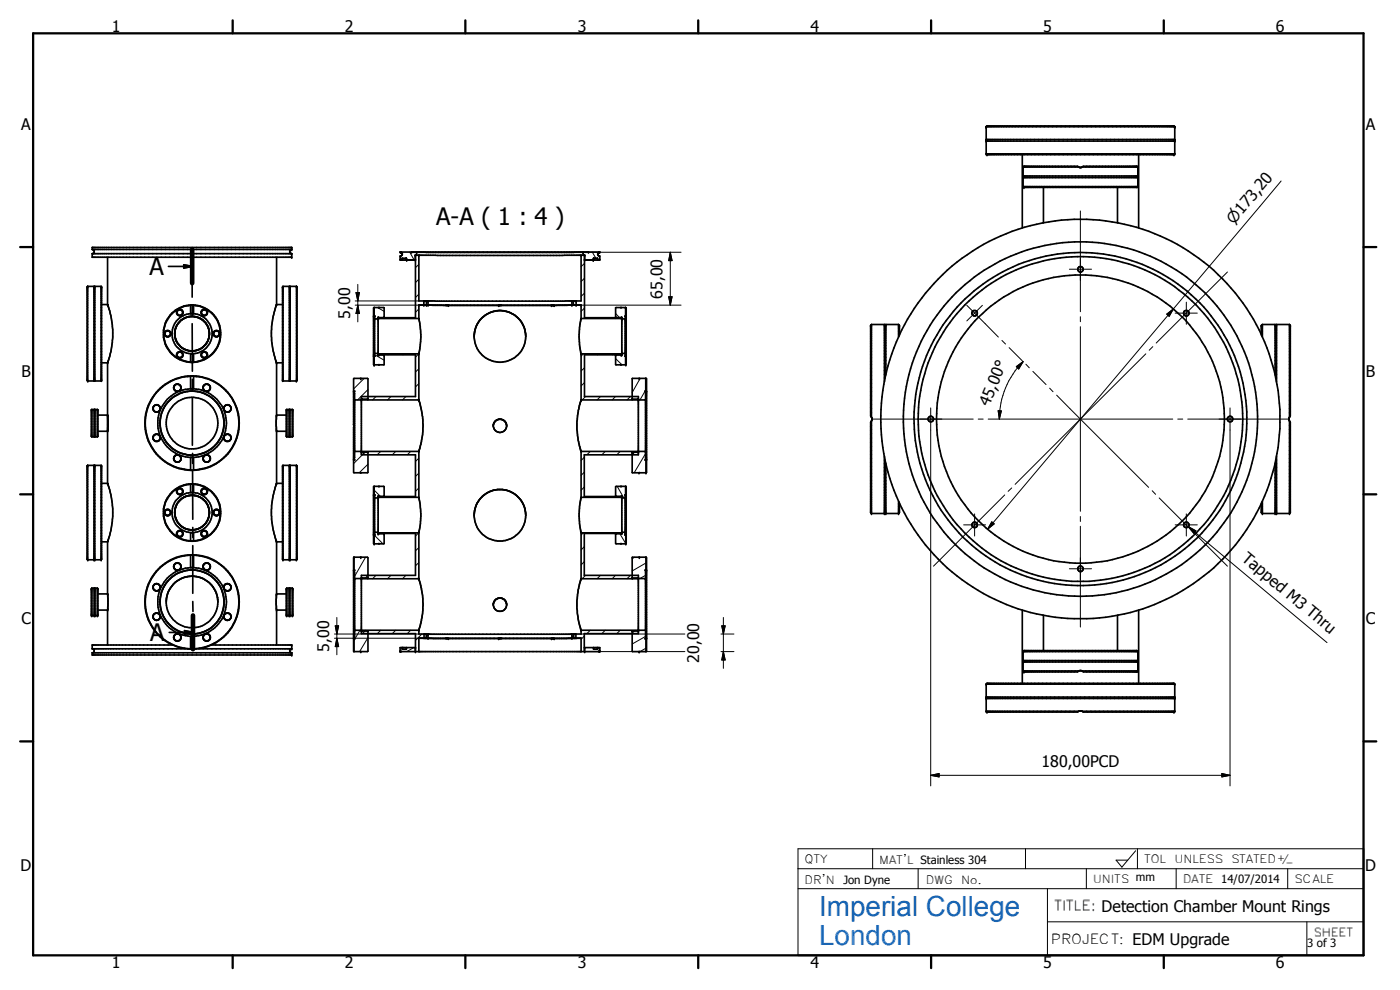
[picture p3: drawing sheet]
<svg xmlns="http://www.w3.org/2000/svg" width="297mm" height="210mm" viewBox="0 0 297 210" stroke-linecap="round" stroke-linejoin="round" font-family="sans-serif">
<defs><g id="words">
<text font-size="5.9" fill="#0065cc" x="173.8" y="194.4">Imperial College</text>
<text font-size="5.9" fill="#007fff" x="173.8" y="200.4">London</text>
<g font-size="5.1">
<text x="92.5" y="47.8">A-A ( 1 : 4 )</text>
<text x="31.7" y="58.4">A</text>
<text x="31.9" y="136">A</text>
</g>
<g font-size="3.4">
<text x="23.7" y="6.8">1</text>
<text x="73.2" y="6.8">2</text>
<text x="122.6" y="6.8">3</text>
<text x="171.9" y="6.8">4</text>
<text x="221.3" y="6.8">5</text>
<text x="270.7" y="6.8">6</text>
<text x="4.5" y="27.5">A</text>
<text x="289.7" y="27.5">A</text>
<text x="140.5" y="63.4" transform="rotate(-90 140.5 63.4)">65,00</text>
<text x="74.3" y="67.6" transform="rotate(-90 74.3 67.6)">5,00</text>
<text x="4.5" y="79.9">B</text>
<text x="289.8" y="79.9">B</text>
<text x="209.8" y="86.3" transform="rotate(-67 209.8 86.3)">45,00°</text>
<text x="263.2" y="118.7" transform="rotate(40 263.2 118.7)">Tapped M3 Thru</text>
<text x="4.5" y="132.3">C</text>
<text x="289.7" y="132.3">C</text>
<text x="69.8" y="138.3" transform="rotate(-90 69.8 138.3)">5,00</text>
<text x="148.3" y="140.6" transform="rotate(-90 148.3 140.6)">20,00</text>
<text x="221" y="162.8">180,00PCD</text>
<text x="4.4" y="184.7">D</text>
<text x="289.6" y="184.7">D</text>
<text x="233.7" y="193.5">Detection Chamber Mount Rings</text>
<text x="240.3" y="200.4">EDM Upgrade</text>
<text x="23.7" y="205.4">1</text>
<text x="73.2" y="205.4">2</text>
<text x="122.6" y="205.4">3</text>
<text x="171.9" y="205.4">4</text>
<text x="221.3" y="205.4">5</text>
<text x="270.7" y="205.4">6</text>
</g>
<text font-size="3.2" x="261.7" y="47.7" transform="rotate(-50 261.7 47.7)">⌀173,20</text>
<g font-size="2.9">
<text x="223.6" y="193.2">TITLE:</text>
<text x="222.9" y="200.2">PROJECT:</text>
</g>
<g font-size="2.4">
<text x="170.7" y="183">QTY</text>
<text x="186.5" y="183.3">MAT'L Stainless 304</text>
<text x="242.7" y="183.1">TOL</text>
<text x="249.3" y="183">UNLESS</text>
<text x="261.3" y="183">STATED</text>
<text x="170.7" y="187.5">DR'N</text>
<text x="178.9" y="187.5">Jon Dyne</text>
<text x="196.4" y="187.6">DWG</text>
<text x="204" y="187.5">No.</text>
<text x="231.9" y="187.4">UNITS mm</text>
<text x="251" y="187.3">DATE 14/07/2014</text>
<text x="274.7" y="187.3">SCALE</text>
<text x="277.3" y="201">3 of 3</text>
<text x="278.6" y="198.7">SHEET</text>
</g>
<g font-size="1.9">
<text x="270.9" y="182.6">+/</text>
<text x="272.7" y="183.6">-</text>
</g>
</g></defs>
<g fill="none" stroke="#000" stroke-width=".35">
<path d="M209.2 26.9v2.7M209.2 29.9v2.7M209.2 29.6v.3M209.2 29.6h40M209.2 26.9h40M209.2 26.9l.2-.2h39.6l.2 .2M209.2 32.6h40M209.2 29.9h40M209.2 32.6l.2 .2h39.6l.2-.2M216.9 32.8v15.5M217 35.4v1.9M217 37.7v1.9"/>
<path d="M217 37.3v.4M217 37.3h24.4M217 35.4h11.8M217 35.4l.2-.1h11.4l.2 .1M217 39.6h24.4M217 37.7h24.4M217 39.6l.2 .2h24l.2-.2M221.4 39.8v7.5M228.8 35.4l.3 .2 .5-.2M228.9 35.5h.6M229.6 35.4h11.8M229.6 35.4l.2-.1h11.4l.2 .1"/>
<path d="M237.1 39.8v7.5M241.3 37.6l.1 .1M241.4 35.4v1.9M241.4 37.7v1.9M241.4 37.3l-.1 .3M241.6 32.8v15.5M249.2 26.9v2.7M249.2 29.9v2.7M249.2 29.6v.3M19.6 52.9l.4 .3v.4l-.3 .2M19.6 52.9h42.3M19.6 52.9v-.4h42.3v.4"/>
<path d="M19.6 53.8h42.3v.8h-42.3zM22.8 54.6v10M35.7 56.5h5.1M39 56.2l1.8 .3-1.8 .4zM40.8 52.9v10.1M58.7 54.6l-.2 10.4a16.9 16.9 0 0 0-.9 5.2 18.3 18.3 0 0 0 .9 6.4l.2 .4M61.9 52.9a.45 .45 0 0 0-.4 .4 .45 .45 0 0 0 .3 .5M84.9 53.5h42.4M84.9 55.1l3.2 .1M85 53.5l.2 .1a.43 .43 0 0 1 .1 .5 .43 .43 0 0 1-.4 .2v.8h.4v-.3h.9M85 53.5l.3 .4M86.2 54.8h.1"/>
<path d="M86.2 54.8v.3h1.9M86.4 55.1v.1M87.3 53.5h37.5M88.1 55.1v-1h35.9v1M88.1 54.1v13.3h-7.9M88.4 53.5v.6M88.9 54.1v9.7l3.6 .1 30.8-.1v-9.7M123.7 53.5v.6M124 54.1v13.3h7.9M125.8 55.1v.1M125.9 54.8v.3h-1.9M125.9 55.1h.1"/>
<path d="M125.9 54.8h.8l.1 .3h.5M125.9 54.8h.1M126.8 54v.1M126.8 54.1l.5 .2v.8M127 53.6h.1M127.1 53.5l-.3 .3M127.1 53.5l-.2 .1-.1 .4M127.1 53.5h.1M127.2 55.1l-3.2 .1M18.6 60.7h1.3M18.6 60.7v20.1M19.9 60.7h.2"/>
<path d="M19.9 60.7v20.1M20.1 60.7h1.4M20.1 60.7v20.1M21.5 60.7v20.1M21.5 64.6h1.3M22.8 77v25.5M22.8 64.6l.2 .5a17.6 17.6 0 0 1 .9 4.8v1.8l-.2 2-.8 3.3h-1.4M37.1 71.2a3.1 3.1 0 0 0 1.3 2.4M37.1 70.4v.8M37.1 71.2l.1 .4M37.2 70v1.6M37.2 71.6l.4 1"/>
<path d="M37.2 70l-.1 .4M37.4 69.3l-.1 .3M37.5 72.6l.3 .4M37.6 68.9l-.4 .7-.1 .8M37.6 68.9l-.4 1.1M37.7 76l1.3 .6 1.6 .3M38.4 73.6l1 .6M38.6 67.8l-1.1 1.1M38.7 66v.6M38.7 66a.6 .6 0 0 0-.9-.2 .6 .6 0 0 0 0 1 .6 .6 0 0 0 .9-.2M38.7 66a.69 .69 0 0 0-1-.2 .69 .69 0 0 0 0 1 .69 .69 0 0 0 1-.2M38.9 67.6a3.6 3.6 0 0 1 5.5 3.2"/>
<path d="M39.4 67.4a3.4 3.4 0 0 0-1.8 1.5M39.8 74.3l.8 .1M39.8 67.3a3.7 3.7 0 0 1 4.6 3.5M40.4 75h.7M40.4 64.8v1.7M40.4 75v1.8M40.4 79.8v2.7M40.4 76.8l.2 .1M40.4 64.8a5.7 5.7 0 0 0-4.6 2.6 6 6 0 0 0 1.7 8.5M40.4 66.5a4.2 4.2 0 0 0-3.9 4.3 4.2 4.2 0 0 0 3.9 4.2M40.4 66.5h.7M40.4 79.8a9.9 9.9 0 0 0-9.6 9.9 9.9 9.9 0 0 0 9.6 10"/>
<path d="M40.6 76.9h.3M40.6 64.7a6 6 0 0 0-5.8 4.7 6 6 0 0 0 3.2 6.8l1.9 .6h.5M40.6 64.7h.3M40.6 64.7l-.2 .1M40.6 79.8h-.2M40.8 64.8v2.1M40.8 68.7v10M40.9 64.7a6.1 6.1 0 0 1 5.9 6.1 6.1 6.1 0 0 1-5.9 6.1M40.9 64.7l.2 .1M40.9 79.8h.2M41.1 64.8v1.7M41.1 75v1.8"/>
<path d="M41.1 79.8v2.7M41.1 76.8l-.2 .1M41.1 64.8a6 6 0 0 1 5.6 6 6 6 0 0 1-5.6 6M41.1 66.5a4.2 4.2 0 0 1 3.9 4.3 4.2 4.2 0 0 1-3.9 4.2M41.1 79.8a9.9 9.9 0 0 1 9.5 8.7 9.9 9.9 0 0 1-7 10.8l-2.5 .4M41.7 74.3l-.8 .1M42.5 74l-.4 .2M43.1 73.6a3.4 3.4 0 0 1-3.7 .6M43.1 73.6l-.3 .2M43.4 68.3l.8 1.3M44.1 72.3l-1 1.3M44.1 72.3l-.7 1"/>
<path d="M44.3 71.6l-.2 .7M44.4 70.2v1.2M44.4 70.8a3.7 3.7 0 0 1-2.5 3.5 3.7 3.7 0 0 1-4.1-1.3M58.6 64.6h.1M58.7 77h1.2M58.7 64.6h1.2M58.7 77l-.1 25.7-.6 2.1a17.1 17.1 0 0 0 0 7.6l.6 2.3 .1 22.1M60 60.7h1.4M60 60.7v20.1M61.4 60.7v20.1M61.4 60.7h.2M61.6 60.7v20.1"/>
<path d="M61.6 60.7h1.3M62.9 60.7v20.1M79.2 67.1h.4l-.2 .5M79.4 65.2l-.2 .1v12l.2 .1M79.4 65.2l2.1 .1v2.1M79.4 75l.2 .6h-.4M79.4 65.2v1.9M79.4 67.6v7.4M79.4 75.6v1.8M79.4 67.6h.1M79.5 67.6h.7M79.5 75h.7"/>
<path d="M79.5 75h-.1M79.5 67.6v7.4M80.2 75.1h8.7M80.2 75.3h7.9v8.8h-11.4v12.4h11.4v8.8h-7.9M80.2 67.6h8.7M80.4 67.4l-.2-.1v8h.2M81.5 67.4h-.1M81.5 75.3v2l-2.1 .1M89.9 63.8v.9M90.5 63.8v.9M90.8 63.8v.9M91.4 64.7h29.3"/>
<path d="M94.2 64.8l-5.3-.1v2.9a17.8 17.8 0 0 1 0 7.3v10M103.5 66.5a5.5 5.5 0 0 0-2.9 4.9M103.8 66.4a5.4 5.4 0 0 1 6.3 1.3M108.2 66.3a5.5 5.5 0 0 0-7.6 4.3 5.5 5.5 0 0 0 6.2 6.2 5.5 5.5 0 0 0 4.3-7.5M108.4 66.4l.2 .1M108.8 66.6l.8 .6 1.1 1.3M110.2 67.8l.7 .9M110.8 68.6a5.7 5.7 0 0 1 .7 2.8M117.9 64.8l5.4-.1v2.9M121.3 63.8v.9M121.6 63.8v.9M122.2 63.8v.9"/>
<path d="M123.2 67.7a16.8 16.8 0 0 0 .1 7.3v9.9M123.3 75.1h8.6M123.3 67.6h8.6M123.3 67.6l-.1 .1M130.6 67.4v-2.1h2.2v12h-2.2v-2M130.6 67.3l.1 .1M130.6 75.3h.1M131.7 67.4l.2-.1v8h-.2M131.9 75.3h-7.9v8.8h11.4v12.4h-11.4v8.8h7.9M131.9 67.6h.7M132.6 75h.2M132.6 75h-.7"/>
<path d="M132.6 67.6v7.4M132.7 65.2v1.9M132.7 75.6v1.8M132.8 67.6h-.2M132.8 75l-.3 .6h.3M132.8 67.6v7.4M132.8 67.1h-.3l.3 .5M184.9 68.8h2.7M184.9 68.8v19.7M184.9 68.8l-.2 .2v19.3l.2 .2M187.6 68.8h.3M187.6 68.8v12.2"/>
<path d="M187.9 68.8h2.7M187.9 68.8v10.7M190.6 68.8v2.7M190.6 68.8l.2 .2v2.1M267.8 68.8v2.7M267.8 68.8l-.2 .2v2.1M267.8 68.8h2.7M270.5 68.8v10.7M270.5 68.8h.3M270.8 68.8v12.2M270.8 68.8h2.8M273.6 68.8v19.7"/>
<path d="M273.6 68.8l.1 .2v19.3l-.1 .2M18.6 98.7h2.9M18.6 80.8h1.3M18.6 98.7v20M19.5 86.9v5.8M19.5 86.9h1.2M19.5 92.7h.5M19.9 80.8h.2M19.9 98.7v20M20 92.7h.2M20 86.9v5.8M20.1 80.8h1.4"/>
<path d="M20.1 98.7v20M20.2 92.7h.5M20.2 86.9v5.8M20.7 86.9v5.8M20.7 91.5h2.1M20.7 88.1h2.1M21.5 98.7v20M22.8 88.1v3.3M32.6 93.3a.75 .75 0 0 0 1.2 .1 .75 .75 0 0 0-.2-1.2 .75 .75 0 0 0-1.1 .4v.5a.8 .8 0 0 0 1.3 .3 .8 .8 0 0 0-.1-1.3 .8 .8 0 0 0-1.2 .5l.1 .7M32.6 87a.68 .68 0 0 0 .9 .4M33.5 87.3l-.5 .1M33.7 86a.74 .74 0 0 1 .3 .7 .74 .74 0 0 1-.5 .7"/>
<path d="M33.7 86l-.3-.1-.5 .1-.4 .4 .1 .7M33.7 86l-.3-.1a.82 .82 0 0 0-.9 .5v.5l.4 .4M33.8 86.1a.72 .72 0 0 1-.3 1.2M34.2 88.1a6.7 6.7 0 0 0 3.6 7.7M34.3 87.6a6.8 6.8 0 0 0 7.7 8.8M35.3 85.7l-.8 1.4M35.6 85.3a5.5 5.5 0 0 0-1.4 2.4M36.4 84.5l-.8 .8M36.7 84.2a6.9 6.9 0 0 1 8.6 .5M36.9 82.5l.1 .2a.72 .72 0 0 0 1.1 .1M36.9 82.5a.63 .63 0 0 0 .9 .5M36.9 82v.5"/>
<path d="M36.9 97a.76 .76 0 0 0 .2 .9 .76 .76 0 0 0 1 0M36.9 97v.5l.2 .3 .7 .2M37.2 81.6a.79 .79 0 0 1 .9 .1 .79 .79 0 0 1 .2 .9M37.2 81.6l-.3 .4M37.3 81.6l-.4 .4M37.3 81.6h.6M37.9 96.6a.73 .73 0 0 1 .5 .6 .73 .73 0 0 1-.3 .7M37.9 96.6l-.3-.1a.63 .63 0 0 0-.7 .5M37.9 96.6l.4 .3 .1 .6M37.9 96.6h-.6l-.4 .4M38.1 81.6l.3 .3a.7 .7 0 0 1-.3 .9M38.1 97.9l-.2 .1"/>
<path d="M38.2 82.7l-.1 .1M38.2 83.4l-1.9 1.2M38.4 97.6l-.3 .3M40.4 97v2.7M40.4 97h.7M40.4 99.7l.2 .1M40.4 82.5a7.3 7.3 0 0 0-7 7.2 7.3 7.3 0 0 0 7 7.3M40.4 82.5h.7M40.6 99.8a10 10 0 0 1-8.9-14.3 10 10 0 0 1 16.7-2.2 10 10 0 0 1-4.9 16.1l-2.6 .4M40.6 99.8h.3M40.8 80.5v2.1M40.8 84.3v10.1"/>
<path d="M40.9 96.2v2.1M40.9 83l-2.2 .3M41.1 97v2.7M41.1 99.7l-.2 .1M41.1 82.5a7.3 7.3 0 0 1 6.9 7.2 7.3 7.3 0 0 1-6.9 7.3M41.3 83a6.6 6.6 0 0 1 5.2 3.2M43.3 82.8l.5 .3 .4-.1M43.3 97.8l.5 .2 .5-.1M43.3 82.8l.3 .2 .6-.1M43.5 81.6l.3-.1 .5 .2M43.5 81.6a.79 .79 0 0 1 .9 .1 .79 .79 0 0 1 .2 .9l-.4 .4M43.5 81.6a.74 .74 0 0 0-.2 1.2"/>
<path d="M43.5 81.6l-.4 .6 .2 .6M44.2 96.6a.77 .77 0 0 0-1 .3 .77 .77 0 0 0 .1 .9M44.2 96.6l.2 .2 .2 .7M44.2 96.6l.4 .3v.6M44.2 96.6a.78 .78 0 0 0-1 .2 .78 .78 0 0 0 .1 1M44.3 82.8l-.1 .1M44.4 81.7l.2 .3-.2 .7M44.6 97.5l-.2 .2M44.6 97.5l-.4 .5h-.4l-.5-.2M45.3 94.8l-1.3 .9-1.5 .6M45.7 85.1a6.7 6.7 0 0 1 1 8M46.5 93.3a6.7 6.7 0 0 1-8.4 2.8"/>
<path d="M46.7 86.4l.5 1.5 .3 1.6M47 92.4l-1.3 2M47.5 86.9a.78 .78 0 0 0 1.1 .5M47.5 92.6a.8 .8 0 0 1 .8-.5 .8 .8 0 0 1 .7 .6M47.5 92.6v.5M47.5 93.1a.77 .77 0 0 0 .9 .5M47.5 92.6a.75 .75 0 0 1 .8-.5 .75 .75 0 0 1 .7 .6M47.5 86.9a.78 .78 0 0 0 1.1 .4M47.5 90l-.3 1.6M48.7 86a.79 .79 0 0 0-.9 0 .79 .79 0 0 0-.3 .9M48.8 86.1l.2 .4M49 93a.78 .78 0 0 1-.7 .6 .78 .78 0 0 1-.8-.5"/>
<path d="M49 86.8l-.4 .5M49 86.5v.3M49 92.7v.3M49 86.5a.77 .77 0 0 0-.9-.6 .77 .77 0 0 0-.6 1M49 93l-.4 .6M49 86.8l-.4 .6M58.6 91.3h.1M58.7 91.5h2M58.7 88.1h2M60 98.7h2.9M60 80.8h1.4M60 98.7v20"/>
<path d="M60.8 86.9v5.8M60.8 86.9h1.2M60.8 92.7h.5M61.3 86.9v5.8M61.3 92.7h.2M61.4 80.8h.2M61.4 98.7v20M61.5 86.9v5.8M61.5 92.7h.5M61.6 98.7v20M61.6 80.8h1.3M62 86.9v5.8"/>
<path d="M62.9 98.7v20M75 83h.3l-.2 .5M75 90l.1 .2M75 90l.1 .1M75.1 83.5h.1v13.6h-.1M75.1 90.4v9.9l3-.1v-4.2l-1.4-.1M75.1 97.1l.2 .5h-.3M75.1 83.5v13.6M75.2 95.8h13.7M75.2 84.8h13.7M76.7 84.6h1.3M77.9 84.7l.2-.1v-4.3h-3l-.1 9.7"/>
<path d="M88.9 84.9l.3 1a16.7 16.7 0 0 1 .1 8.4l-.4 1.4v9.9a15.9 15.9 0 0 1 0 7.3v9.9l.3 1.3a15.3 15.3 0 0 1 .2 7.3l-.5 2.2v.9h34.4v-.9l-.3-.9a19.1 19.1 0 0 1-.6-5.2l.2-2.3 .7-2.3v-10a17.1 17.1 0 0 1 0-7.3v-9.9l-.7-2.4-.2-2.2 .1-2.9 .8-3.3M104.7 90l-.1 .2M105.2 89.2a1.41 1.41 0 0 0-.2 2.1 1.41 1.41 0 0 0 2.1 0 1.41 1.41 0 0 0-.1-2.1M105.2 89.3l-.5 .5M105.6 89l-.4 .3M105.8 88.9h.5M105.8 88.9l-.6 .3M105.9 88.9h.3M106.3 88.9l.7 .3M106.6 89l.4 .3M107 89.3l.4 .5 .1 .5M123.3 95.8h13.6"/>
<path d="M134.2 84.6v.1M135.4 84.6h-1.3v-4.3h2.9h.2v19.9l-.2 .1M135.4 96l-1.3-.1v4.3l2.9 .1M135.4 84.8h.1M135.5 95.8h-.1M136.9 84.8h-13.6M137 80.3v2.7M137 83.5v13.6M137 97.6v2.7M137 97.1l-.2 .5h.4M137.2 83h-.4l.2 .5M184.9 89.3v19.6"/>
<path d="M184.9 88.5v.8M184.9 89.3l-.2 .2v19.3l.2 .1M185 88.7v.4M187.6 96.7v12.2M187.9 98.3v10.6M270.5 98.3v10.6M270.8 96.7v12.2M273.4 89l.1 .1M273.5 88.7l-.1 .1M273.6 89.3v19.6M273.6 88.5v.8M273.6 89.3l.1 .2v19.3l-.1 .1"/>
<path d="M18.6 118.7h1.3M19.9 118.7h.2M20.1 118.7h1.4M21.5 102.5h1.3M21.5 114.9h1.3M22.8 102.5l.1 .3a19.6 19.6 0 0 1 1 5v1.8l-.3 2.3-.8 3v21.9M36.9 119.9l-.1 .4 .2 .3 .4 .3M36.9 119.9a.74 .74 0 0 1 .9-.4 .74 .74 0 0 1 .5 .9 .74 .74 0 0 1-.9 .5M36.9 119.9v.5l.5 .5M36.9 119.9a.78 .78 0 0 1 1-.4 .78 .78 0 0 1 .5 .9 .78 .78 0 0 1-1 .5M37.1 109.1l.1 .8 .9 1.4M37.1 109.1l.1 .4"/>
<path d="M37.2 107.9l-.1 1.2M37.2 107.9l-.2 .8 .2 .8M37.2 109.5l.2 .7M37.5 110.6l.6 .7M37.8 106.5l-.3 .3M37.8 106.5l-.4 .7-.3 .7M38.1 111.3l.5 .5 .8 .3M38.1 111.3l.9 .7M38.1 106.2a3.6 3.6 0 0 1 6 1M38.1 106.2l-.5 .6-.4 1.1M38.7 103.9v.7M38.7 103.9a.62 .62 0 0 0-.9-.1 .62 .62 0 0 0 0 .9 .62 .62 0 0 0 .9-.1"/>
<path d="M38.7 103.9a.68 .68 0 0 0-1-.2 .68 .68 0 0 0 0 1.1 .68 .68 0 0 0 1-.2M39.3 112.1l1.3 .3M40.4 102.7v1.8M40.4 113v1.7M40.4 117.8v2.6M40.4 102.7a6 6 0 0 0-5.7 6 6 6 0 0 0 5.7 6M40.4 113h.7M40.4 114.7l.2 .1M40.4 104.5a4.3 4.3 0 0 0-3.9 4.2 4.3 4.3 0 0 0 3.9 4.3M40.4 104.5h.7M40.4 105.1l-1.1 .2-1.2 .9M40.4 117.8a9.9 9.9 0 0 0-9.6 9.9 9.9 9.9 0 0 0 9.6 9.9"/>
<path d="M40.6 114.8a6.1 6.1 0 0 1-5.1-9.2 6.1 6.1 0 0 1 10.5 0 6.1 6.1 0 0 1-5.1 9.2M40.6 114.8h.3M40.6 102.7h-.2M40.6 105.1h.3M40.6 117.7a10 10 0 0 0-9.8 10 10 10 0 0 0 9.8 10M40.6 117.7h.3M40.6 117.7l-.2 .1M40.9 100v10.2M40.9 111.9v2.1M40.9 115.7v10.2M40.9 102.7h.2M40.9 117.7a10 10 0 0 1 9.9 10 10 10 0 0 1-9.9 10"/>
<path d="M40.9 117.7l.2 .1M41.1 102.7v1.8M41.1 113v1.7M41.1 117.8v2.6M41.1 104.5a4.3 4.3 0 0 1 3.9 4.2 4.3 4.3 0 0 1-3.9 4.3M41.1 114.7l-.2 .1M41.1 102.7a6 6 0 0 1 5.6 6 6 6 0 0 1-5.6 6M41.1 117.8a9.9 9.9 0 0 1 9.6 9.9 9.9 9.9 0 0 1-9.6 9.9M41.3 112.4h-.4M41.3 105.1l1.2 .4a3.9 3.9 0 0 1 1.6 1.7M43.6 106.4a3.7 3.7 0 0 1 .3 4.2M43.6 111l-.8 .8-1.1 .5"/>
<path d="M43.9 110.6a3.6 3.6 0 0 1-4.2 1.7M43.9 110.6l-.3 .5M44.1 107.2l.2 .7M44.2 119.5a.76 .76 0 0 0-1.1 .3 .76 .76 0 0 0 .4 1.1M44.2 119.5l.2 .2M44.2 119.5a.76 .76 0 0 0-1 .4 .76 .76 0 0 0 .5 1 .76 .76 0 0 0 .9-.5M44.4 108.2l-.1 1.5-.5 1M44.4 119.7l.2 .3M58.6 114.9h.1M58.7 102.5h1.2M58.7 114.9h1.2M58.7 102.6h-.1"/>
<path d="M60 118.7h1.4M61.4 118.7h.2M61.6 118.7h1.3M75.1 118.2v20l3-.1v-4.2h-1.4M75.1 118.2h2.8l.2 .1v4.2l-1.4 .1M75.1 118.2v2.7M76.5 118.2h.1M76.5 100.3h.1M79.2 105h.4l-.2 .6M79.4 103.2l-.2 .1v12l.2 .1M79.4 105.6h.1M79.4 103.2l2.1 .1v2"/>
<path d="M79.4 112.9l.2 .6h-.4M79.4 103.2v1.8M79.4 105.6v7.3M79.4 113.5v1.9M79.5 105.6h.7M79.5 112.9h.7M79.5 105.6v7.3M79.5 112.9h-.1M80.2 113.2h7.9v8.8h-11.4v12.4h11.4v3.8M80.2 113h8.7M80.2 105.5h8.7M80.4 105.3l-.2-.1v8h.2"/>
<path d="M80.4 113.2h.1M81.4 113.2h.1M81.5 113.2v2.1l-2.1 .1M81.5 105.3h-.1M101.5 106.3a5.5 5.5 0 0 0 2.2 8 5.4 5.4 0 0 0 5.2-.3 5.5 5.5 0 0 0 2.6-4.7M102 105.6l-.3 .4M102.2 105.5a5.5 5.5 0 0 0-1.6 3.8M102.2 105.5a5.4 5.4 0 0 1 5.5-1.4 5.4 5.4 0 0 1 3.7 4.2M103 104.8l-.8 .7M103.5 104.5l-.2 .1M105.6 103.8l-1.8 .6M106.6 103.8l1.8 .6"/>
<path d="M108.4 104.4l.2 .1M108.8 104.6l.8 .5 .9 1.1M110.6 106.3l.8 1.6 .1 1.4M111.5 108.5v.8M123.3 113h8.6M123.3 105.5h8.6M130.6 105.3v-2h2.2v12.1M130.6 113.2v2.1l2.2 .1M130.6 105.2l.1 .1M130.7 113.2h-.1M131.7 113.2h.1M131.8 105.2h.1"/>
<path d="M131.8 105.2l-.1 .1M131.9 105.2v8M131.9 113.2v.1M131.9 113.2h-7.9v8.8h11.4v12.4h-11.4v3.8M131.9 105.6h.7M132.6 112.9h.2M132.6 112.9h-.7M132.7 103.2v1.8M132.8 105.6h-.2v7.3M132.8 105.6v7.3M132.8 113.5v1.9M132.8 112.9l-.3 .6h.3"/>
<path d="M132.8 105h-.3l.3 .6M135.6 118.2h.1M135.7 118.2h-.1M137 118.2l.2 .1-.1 19.9-3-.1v-4.2h1.3M137 118.2h-2.8l-.1 4.4h1.3M137 118.2v2.7M184.9 108.9h2.7M187.6 108.9h.3M187.9 108.9h2.7M190.6 106.3v2.6M190.8 106.7v2.1l-.2 .1M267.6 106.7v2.1l.2 .1"/>
<path d="M267.8 106.3v2.6M267.8 108.9h2.7M270.5 108.9h.3M270.8 108.9h2.8M19.5 130.6h.5M19.5 124.8h.5M19.5 124.8v5.8M19.6 138.5h42.3v.4h-42.3zM19.7 137.6l.3 .3v.3l-.3 .3M20 124.8h.2M20 124.8v5.8M20.1 130.6h.6"/>
<path d="M20.1 130.6h-.1M20.2 124.8h.5M20.2 124.8v5.8M20.7 124.8v5.8M20.7 126h2.1M20.7 129.4h2.1M32.6 130.3l-.1 .3 .1 .6M32.6 130.4v.8M32.6 131.2l.1 .2a.67 .67 0 0 0 1 0M32.6 130.3a.77 .77 0 0 1 1.3 .2M32.6 131.2l.6 .4M32.9 130.2l-.3 .2"/>
<path d="M33 130.1a.81 .81 0 0 1 .9 .4M33.4 123.8l-.8 .4-.1 .6a.74 .74 0 0 0 .9 .5M33.5 123.9a.75 .75 0 0 0-1 .4l.1 .7M33.5 123.9a.77 .77 0 0 1 .5 .7 .77 .77 0 0 1-.5 .7M33.5 123.9l.4 .3a.75 .75 0 0 1-.3 1 .75 .75 0 0 1-1-.2M33.7 131.4l-.2 .1M33.9 130.5l.1 .3-.3 .6M33.9 130.5l.1 .3M34 128.2v.6M34 131l-.3 .4M34 128.8a6.7 6.7 0 0 0 6.3 5.7M34 126.6l-.1 1.1 .1 1.1"/>
<path d="M34 128.8a6.9 6.9 0 0 0 5.3 5.5M34 126.6v.6M34.3 125.6l-.3 1M35.9 125.1a5.5 5.5 0 0 0 4 8 5.5 5.5 0 0 0 6.2-6.4M35.9 134.2h5M36.3 124.6l-.3 .4M36.6 136.8h-17v.8h19.7M36.7 124a5.5 5.5 0 0 1 9.2 1.8M36.9 123.8a5.4 5.4 0 0 0-1.6 3.9M37.2 134.5a.78 .78 0 0 0-.2 1.1 .78 .78 0 0 0 1.1 .2M37.2 134.5a.78 .78 0 0 1 1 .3 .78 .78 0 0 1-.1 1M37.3 134.6l-.4 .4v.5l.5 .4h.5"/>
<path d="M37.5 123.3l-.4 .3M37.9 134.5l-.6 .1M38.1 134.6a.76 .76 0 0 1 0 1.2M39.2 133.8l1.7 .4-1.7 .3zM39.8 121a6.6 6.6 0 0 0-5.3 4.1M40.2 120.9a7.4 7.4 0 0 1 4.2 1.1M40.3 122.3a5.1 5.1 0 0 0-2.7 .9M40.3 120.9a6.7 6.7 0 0 0-6.3 5.7M40.4 135v2.6M40.4 120.4a7.3 7.3 0 0 0-6.9 7.3 7.3 7.3 0 0 0 6.9 7.3M40.4 135h.7M40.4 137.6l.2 .1"/>
<path d="M40.4 120.4h.7M40.6 137.7h.3M40.6 122.2l1.5 .2M40.9 120.9h.5M40.9 127.6v2.1M40.9 131.4v6.3M41.1 135v2.6M41.1 137.6l-.2 .1M41.1 120.4a7.3 7.3 0 0 1 6.9 7.3 7.3 7.3 0 0 1-6.9 7.3M41.4 134.5h-.5M41.8 121a6.8 6.8 0 0 1 5.7 7.8 6.8 6.8 0 0 1-7.8 5.6M42.2 122.4l.9 .3 1.1 .8"/>
<path d="M44.3 134.6a.78 .78 0 0 0-1 .1 .78 .78 0 0 0 0 1 .78 .78 0 0 0 1 .1M44.4 134.7l.2 .3M44.6 135a.77 .77 0 0 0-1.1-.5 .77 .77 0 0 0-.3 1.2 .77 .77 0 0 0 1.1 .1M44.6 123.8l.3 .3M44.6 120.4l-.4 .5-.7-.1M44.6 120v.4M44.6 135.4l-.3 .4M44.6 135v.4M44.7 122.2l.9 .7 .9 1.2M44.9 136.8h17v.8h-19.7M45 124.2l.9 1.6 .2 .9M46 126.2l.1 .5"/>
<path d="M46.5 131.2a6.4 6.4 0 0 1-4.7 3.2M46.7 124.3l.5 1.6 .3 1.5M47.5 124.3v.5M47.5 130.6v.5M47.5 124.8a.76 .76 0 0 0 .9 .5M47.5 131.1l.5 .5M47.5 128l-.3 1.5-.5 1.6M48.4 123.8l-.7 .2-.2 .3M48.6 123.9l.3 .3 .1 .6M48.6 123.9a.78 .78 0 0 0-1.1 .4M48.9 130.5l.1 .5M48.9 130.5a.78 .78 0 0 0-.7-.5 .78 .78 0 0 0-.7 .6"/>
<path d="M48.9 130.5a.76 .76 0 0 0-.7-.5 .76 .76 0 0 0-.7 .6M49 124.8a.75 .75 0 0 1-.7 .5 .75 .75 0 0 1-.8-.5M49 131l-.3 .4-.5 .2M49 124.8l-.4 .5M49 131a.76 .76 0 0 1-.7 .6 .76 .76 0 0 1-.8-.5M58.7 126h2M58.7 129.4h2M60.8 124.8v5.8M60.8 130.6h.6M60.8 124.8h.5M61.3 124.8v5.8M61.3 124.8h.2"/>
<path d="M61.4 130.6h.6M61.5 124.8v5.8M61.5 124.8h.5M61.8 137.6a.43 .43 0 0 0-.3 .4 .43 .43 0 0 0 .3 .5M62 124.8v5.8M75 120.9h.3l-.2 .5M75.1 135l.2 .5h-.3M75.1 121.4l.1 .1v13.5h-.1M75.1 121.4v13.6M75.1 135.5v2.7M75.2 122.7h1.5M76.6 133.7h.1"/>
<path d="M76.7 122.8h12.2M85 138.1h42.2M85.3 137.4v.3h.9v-.3M88.1 137.4v.8M88.1 137.4h-3.2v.7h.1M88.9 138.2v-2.8h34.4v2.8M88.9 133.7h-13.7M90 134.5v.9h-.3M90.4 134.5v.9M90.8 134.5v.9M91.6 135.4h.3M105.2 127.2a1.43 1.43 0 0 0-.2 2 1.43 1.43 0 0 0 2.1 0 1.43 1.43 0 0 0-.1-2"/>
<path d="M105.2 127.2l-.6 .9M105.6 127l-.4 .2M105.8 126.9h.5M105.8 126.9l-.6 .3M106.3 126.9l.7 .3M106.6 127l.4 .2M107 127.2l.4 .6 .1 .5M120.5 135.4h-.3M121.3 134.5v.9M121.7 134.5v.9M122.2 134.5v.9h.3M123.3 122.8h12.1"/>
<path d="M123.3 133.7h12.1M124 137.4h3.3v.7h-.2M124 137.4v.8M125.9 137.4v.3h.8l.1-.3M135.4 133.7h1.5M135.4 122.7h1.5M137 121.4v13.6M137 135.5v2.7M137 135l-.2 .5h.4M137.2 120.9h-.4l.2 .5M216.9 129.4v15.5M217 138.2h24.4"/>
<path d="M217 138.2l.2-.2h24l.2 .2M217 138.2v1.9M221.4 130.5v7.5M237.1 130.5v7.5M241.4 138.2v1.9M241.6 129.4v15.5M209.2 148.2h40M209.2 150.9h19.6M209.2 150.9l.2 .1h19.2l.2-.1M209.2 145.1h40M209.2 147.9h40M209.2 145.1l.2-.2h39.6l.2 .2"/>
<path d="M209.2 145.1v2.8M209.2 148.2v2.7M209.2 147.9v.3M217 140.4h24.4M217 142.3h11.8M217 142.3l.2 .2h11.4l.2-.2M217 140.1h24.4M217 140.4v1.9M217 140.1v.3M228.8 142.3h.8M228.8 150.9h.8M228.9 150.8h.6"/>
<path d="M229 142.3h.4M229.6 142.3h11.8M229.6 142.3l.2 .2h11.4l.2-.2M229.6 150.9h19.6M229.6 150.9l.2 .1h19.2l.2-.1M241.4 140.4v1.9M241.4 140.1v.3M249.2 145.1v2.8M249.2 148.2v2.7M249.2 147.9v.3M289.3 180v22.6h-120"/>
<circle cx="229.2" cy="57.1" r=".58"/>
<circle cx="35.6" cy="70.8" r=".69"/>
<circle cx="35.6" cy="70.8" r=".6"/>
<circle cx="38.1" cy="75.3" r=".68"/>
<circle cx="38.2" cy="75.3" r=".61"/>
<circle cx="43.3" cy="66.3" r=".61"/>
<circle cx="43.3" cy="66.3" r=".68"/>
<circle cx="43.3" cy="75.3" r=".69"/>
<circle cx="43.3" cy="75.2" r=".6"/>
<circle cx="45.9" cy="70.8" r=".68"/>
<circle cx="45.9" cy="70.8" r=".6"/>
<circle cx="206.8" cy="66.4" r=".59"/>
<circle cx="251.7" cy="66.4" r=".58"/>
<circle cx="40.8" cy="89.8" r="5.5"/>
<circle cx="197.5" cy="88.9" r=".58"/>
<circle cx="229.2" cy="88.9" r="35.3"/>
<circle cx="229.2" cy="88.9" r="30.6"/>
<circle cx="229.2" cy="88.9" r="34.5"/>
<circle cx="229.2" cy="88.9" r="37.6"/>
<circle cx="229.2" cy="88.9" r="42.4"/>
<circle cx="261" cy="88.9" r=".59"/>
<circle cx="35.6" cy="108.7" r=".6"/>
<circle cx="35.6" cy="108.7" r=".69"/>
<circle cx="38.1" cy="113.2" r=".68"/>
<circle cx="38.2" cy="113.2" r=".61"/>
<circle cx="43.3" cy="104.2" r=".68"/>
<circle cx="43.3" cy="113.2" r=".69"/>
<circle cx="43.3" cy="104.3" r=".58"/>
<circle cx="43.3" cy="113.2" r=".6"/>
<circle cx="45.9" cy="108.7" r=".6"/>
<circle cx="45.9" cy="108.7" r=".71"/>
<circle cx="206.8" cy="111.3" r=".59"/>
<circle cx="251.7" cy="111.3" r=".59"/>
<circle cx="229.2" cy="120.7" r=".58"/>
</g>
<g fill="#000">
<circle cx="209.2" cy="29.9" r=".18"/>
<circle cx="209.2" cy="32.6" r=".18"/>
<circle cx="209.2" cy="29.6" r=".18"/>
<circle cx="209.2" cy="26.9" r=".18"/>
<circle cx="209.2" cy="27" r=".18"/>
<circle cx="209.4" cy="32.8" r=".18"/>
<circle cx="217" cy="37.3" r=".18"/>
<circle cx="217" cy="35.4" r=".18"/>
<circle cx="217" cy="39.6" r=".18"/>
<circle cx="217" cy="37.7" r=".18"/>
<circle cx="217.2" cy="35.3" r=".18"/>
<circle cx="217.2" cy="39.8" r=".18"/>
<circle cx="241.4" cy="35.4" r=".18"/>
<circle cx="241.4" cy="39.6" r=".18"/>
<circle cx="241.4" cy="37.7" r=".18"/>
<circle cx="241.4" cy="37.3" r=".18"/>
<circle cx="249" cy="32.8" r=".18"/>
<circle cx="249.2" cy="32.6" r=".18"/>
<circle cx="249.2" cy="27" r=".18"/>
<circle cx="249.2" cy="29.9" r=".18"/>
<circle cx="249.2" cy="29.6" r=".18"/>
<circle cx="249.2" cy="26.9" r=".18"/>
<circle cx="61.9" cy="52.9" r=".18"/>
<circle cx="61.9" cy="52.5" r=".18"/>
<circle cx="61.9" cy="53.8" r=".18"/>
<circle cx="61.9" cy="54.6" r=".18"/>
<circle cx="85" cy="53.5" r=".18"/>
<circle cx="86.1" cy="54.8" r=".18"/>
<circle cx="86.2" cy="55.1" r=".18"/>
<circle cx="86.3" cy="55.1" r=".18"/>
<circle cx="87.3" cy="53.5" r=".18"/>
<circle cx="88.1" cy="54.1" r=".18"/>
<circle cx="88.1" cy="55.1" r=".18"/>
<circle cx="88.9" cy="54.1" r=".18"/>
<circle cx="123.3" cy="54.1" r=".18"/>
<circle cx="123.7" cy="53.5" r=".18"/>
<circle cx="124" cy="54.1" r=".18"/>
<circle cx="124" cy="55.1" r=".18"/>
<circle cx="124.8" cy="53.5" r=".18"/>
<circle cx="125.9" cy="55.1" r=".18"/>
<circle cx="125.9" cy="54.8" r=".18"/>
<circle cx="127.1" cy="53.5" r=".18"/>
<circle cx="127.2" cy="53.5" r=".18"/>
<circle cx="18.6" cy="60.7" r=".18"/>
<circle cx="21.5" cy="60.9" r=".18"/>
<circle cx="22.8" cy="64.6" r=".18"/>
<circle cx="22.8" cy="77" r=".18"/>
<circle cx="22.9" cy="64.6" r=".18"/>
<circle cx="58.7" cy="64.6" r=".18"/>
<circle cx="58.7" cy="77" r=".18"/>
<circle cx="59.9" cy="60.9" r=".18"/>
<circle cx="62.9" cy="60.7" r=".18"/>
<circle cx="79.4" cy="67.1" r=".18"/>
<circle cx="79.4" cy="65.2" r=".18"/>
<circle cx="79.4" cy="75.6" r=".18"/>
<circle cx="79.4" cy="77.4" r=".18"/>
<circle cx="79.4" cy="75" r=".18"/>
<circle cx="80.2" cy="67.6" r=".18"/>
<circle cx="80.2" cy="67.3" r=".18"/>
<circle cx="80.2" cy="75.3" r=".18"/>
<circle cx="80.4" cy="67.4" r=".18"/>
<circle cx="80.4" cy="75.3" r=".18"/>
<circle cx="81.5" cy="67.3" r=".18"/>
<circle cx="81.5" cy="75.3" r=".18"/>
<circle cx="88.9" cy="64.7" r=".18"/>
<circle cx="88.9" cy="75.1" r=".18"/>
<circle cx="88.9" cy="67.6" r=".18"/>
<circle cx="89.9" cy="64.7" r=".18"/>
<circle cx="89.9" cy="63.8" r=".18"/>
<circle cx="90.5" cy="63.8" r=".18"/>
<circle cx="90.5" cy="64.7" r=".18"/>
<circle cx="90.8" cy="63.8" r=".18"/>
<circle cx="90.8" cy="64.7" r=".18"/>
<circle cx="95.1" cy="64.8" r=".18"/>
<circle cx="105.8" cy="64.8" r=".18"/>
<circle cx="117" cy="64.8" r=".18"/>
<circle cx="117.6" cy="64.8" r=".18"/>
<circle cx="121.3" cy="63.8" r=".18"/>
<circle cx="121.3" cy="64.7" r=".18"/>
<circle cx="122.2" cy="63.8" r=".18"/>
<circle cx="122.2" cy="64.7" r=".18"/>
<circle cx="123.3" cy="75.1" r=".18"/>
<circle cx="123.3" cy="67.6" r=".18"/>
<circle cx="123.3" cy="64.7" r=".18"/>
<circle cx="130.6" cy="75.3" r=".18"/>
<circle cx="130.6" cy="67.3" r=".18"/>
<circle cx="131.7" cy="75.3" r=".18"/>
<circle cx="131.7" cy="67.4" r=".18"/>
<circle cx="131.9" cy="67.3" r=".18"/>
<circle cx="131.9" cy="75.3" r=".18"/>
<circle cx="131.9" cy="67.6" r=".18"/>
<circle cx="132" cy="75" r=".18"/>
<circle cx="132" cy="67.6" r=".18"/>
<circle cx="132.6" cy="67.6" r=".18"/>
<circle cx="132.6" cy="75" r=".18"/>
<circle cx="132.7" cy="65.2" r=".18"/>
<circle cx="132.7" cy="67.1" r=".18"/>
<circle cx="132.8" cy="75.6" r=".18"/>
<circle cx="132.8" cy="75" r=".18"/>
<circle cx="132.8" cy="77.4" r=".18"/>
<circle cx="184.7" cy="69" r=".18"/>
<circle cx="190.8" cy="69" r=".18"/>
<circle cx="267.6" cy="69" r=".18"/>
<circle cx="273.7" cy="69" r=".18"/>
<circle cx="18.6" cy="80.8" r=".18"/>
<circle cx="18.6" cy="98.7" r=".18"/>
<circle cx="19.5" cy="86.9" r=".18"/>
<circle cx="19.9" cy="98.7" r=".18"/>
<circle cx="20" cy="86.9" r=".18"/>
<circle cx="20.1" cy="98.7" r=".18"/>
<circle cx="20.2" cy="86.9" r=".18"/>
<circle cx="20.7" cy="86.9" r=".18"/>
<circle cx="21.5" cy="98.7" r=".18"/>
<circle cx="21.5" cy="80.7" r=".18"/>
<circle cx="22.8" cy="91.4" r=".18"/>
<circle cx="22.8" cy="88.1" r=".18"/>
<circle cx="58.7" cy="88.1" r=".18"/>
<circle cx="58.7" cy="91.4" r=".18"/>
<circle cx="59.9" cy="80.7" r=".18"/>
<circle cx="60" cy="98.7" r=".18"/>
<circle cx="60.8" cy="86.9" r=".18"/>
<circle cx="61.3" cy="86.9" r=".18"/>
<circle cx="61.4" cy="98.7" r=".18"/>
<circle cx="61.5" cy="86.9" r=".18"/>
<circle cx="61.6" cy="98.7" r=".18"/>
<circle cx="62" cy="86.9" r=".18"/>
<circle cx="62.9" cy="80.8" r=".18"/>
<circle cx="62.9" cy="98.7" r=".18"/>
<circle cx="75" cy="90" r=".18"/>
<circle cx="75.1" cy="83.5" r=".18"/>
<circle cx="76.5" cy="80.3" r=".18"/>
<circle cx="76.7" cy="95.9" r=".18"/>
<circle cx="76.7" cy="84.8" r=".18"/>
<circle cx="78" cy="84.6" r=".18"/>
<circle cx="88.9" cy="84.8" r=".18"/>
<circle cx="88.9" cy="95.7" r=".18"/>
<circle cx="123.3" cy="84.8" r=".18"/>
<circle cx="123.3" cy="95.7" r=".18"/>
<circle cx="134.1" cy="84.6" r=".18"/>
<circle cx="134.1" cy="96" r=".18"/>
<circle cx="134.2" cy="95.9" r=".18"/>
<circle cx="135.4" cy="95.9" r=".18"/>
<circle cx="135.4" cy="84.8" r=".18"/>
<circle cx="135.6" cy="80.3" r=".18"/>
<circle cx="136.9" cy="95.8" r=".18"/>
<circle cx="137" cy="83.5" r=".18"/>
<circle cx="137" cy="80.3" r=".18"/>
<circle cx="18.6" cy="118.7" r=".18"/>
<circle cx="19.9" cy="118.7" r=".18"/>
<circle cx="20.1" cy="118.7" r=".18"/>
<circle cx="21.5" cy="118.7" r=".18"/>
<circle cx="22.8" cy="102.5" r=".18"/>
<circle cx="58.7" cy="102.5" r=".18"/>
<circle cx="58.7" cy="114.9" r=".18"/>
<circle cx="60" cy="118.7" r=".18"/>
<circle cx="61.4" cy="118.7" r=".18"/>
<circle cx="61.6" cy="118.7" r=".18"/>
<circle cx="62.9" cy="118.7" r=".18"/>
<circle cx="75.1" cy="118.2" r=".18"/>
<circle cx="76.5" cy="118.2" r=".18"/>
<circle cx="79.4" cy="105.6" r=".18"/>
<circle cx="79.4" cy="103.2" r=".18"/>
<circle cx="79.4" cy="115.4" r=".18"/>
<circle cx="79.5" cy="112.9" r=".18"/>
<circle cx="80.2" cy="113.2" r=".18"/>
<circle cx="80.2" cy="105.6" r=".18"/>
<circle cx="80.4" cy="105.3" r=".18"/>
<circle cx="81.5" cy="113.2" r=".18"/>
<circle cx="81.5" cy="105.2" r=".18"/>
<circle cx="130.6" cy="105.2" r=".18"/>
<circle cx="131.7" cy="105.3" r=".18"/>
<circle cx="131.9" cy="105.2" r=".18"/>
<circle cx="132" cy="112.9" r=".18"/>
<circle cx="132.6" cy="112.9" r=".18"/>
<circle cx="132.8" cy="115.4" r=".18"/>
<circle cx="132.8" cy="105.6" r=".18"/>
<circle cx="135.6" cy="100.3" r=".18"/>
<circle cx="135.6" cy="118.2" r=".18"/>
<circle cx="137" cy="100.3" r=".18"/>
<circle cx="137" cy="118.2" r=".18"/>
<circle cx="184.9" cy="108.9" r=".18"/>
<circle cx="187.6" cy="108.9" r=".18"/>
<circle cx="187.9" cy="108.9" r=".18"/>
<circle cx="190.6" cy="108.9" r=".18"/>
<circle cx="267.8" cy="108.9" r=".18"/>
<circle cx="270.5" cy="108.9" r=".18"/>
<circle cx="270.8" cy="108.9" r=".18"/>
<circle cx="273.6" cy="108.9" r=".18"/>
<circle cx="19.4" cy="124.9" r=".18"/>
<circle cx="19.4" cy="130.5" r=".18"/>
<circle cx="19.5" cy="130.6" r=".18"/>
<circle cx="20" cy="130.6" r=".18"/>
<circle cx="20.2" cy="130.6" r=".18"/>
<circle cx="20.7" cy="130.6" r=".18"/>
<circle cx="20.7" cy="130.5" r=".18"/>
<circle cx="20.7" cy="124.9" r=".18"/>
<circle cx="22.8" cy="126" r=".18"/>
<circle cx="22.8" cy="129.4" r=".18"/>
<circle cx="58.7" cy="126" r=".18"/>
<circle cx="58.7" cy="129.4" r=".18"/>
<circle cx="60.7" cy="130.5" r=".18"/>
<circle cx="60.7" cy="124.9" r=".18"/>
<circle cx="60.8" cy="130.6" r=".18"/>
<circle cx="61.3" cy="130.6" r=".18"/>
<circle cx="61.5" cy="130.6" r=".18"/>
<circle cx="61.9" cy="138.9" r=".18"/>
<circle cx="61.9" cy="136.8" r=".18"/>
<circle cx="61.9" cy="138.5" r=".18"/>
<circle cx="61.9" cy="137.6" r=".18"/>
<circle cx="62" cy="130.6" r=".18"/>
<circle cx="62.1" cy="130.5" r=".18"/>
<circle cx="62.1" cy="124.9" r=".18"/>
<circle cx="75.2" cy="133.7" r=".18"/>
<circle cx="75.2" cy="122.7" r=".18"/>
<circle cx="76.5" cy="138.2" r=".18"/>
<circle cx="76.7" cy="133.7" r=".18"/>
<circle cx="76.7" cy="122.7" r=".18"/>
<circle cx="78" cy="122.6" r=".18"/>
<circle cx="84.9" cy="138.1" r=".18"/>
<circle cx="85" cy="138.1" r=".18"/>
<circle cx="88.1" cy="138.2" r=".18"/>
<circle cx="88.1" cy="137.4" r=".18"/>
<circle cx="88.9" cy="133.7" r=".18"/>
<circle cx="88.9" cy="122.8" r=".18"/>
<circle cx="90.8" cy="134.5" r=".18"/>
<circle cx="90.8" cy="135.4" r=".18"/>
<circle cx="95.1" cy="135.4" r=".18"/>
<circle cx="105.8" cy="135.4" r=".18"/>
<circle cx="117" cy="135.4" r=".18"/>
<circle cx="117.6" cy="135.4" r=".18"/>
<circle cx="121.3" cy="134.5" r=".18"/>
<circle cx="121.3" cy="135.4" r=".18"/>
<circle cx="123.3" cy="122.8" r=".18"/>
<circle cx="123.3" cy="133.7" r=".18"/>
<circle cx="124" cy="138.2" r=".18"/>
<circle cx="124" cy="137.4" r=".18"/>
<circle cx="126.8" cy="137.4" r=".18"/>
<circle cx="127.1" cy="138.1" r=".18"/>
<circle cx="127.2" cy="138.1" r=".18"/>
<circle cx="134.1" cy="122.6" r=".18"/>
<circle cx="134.2" cy="122.6" r=".18"/>
<circle cx="134.2" cy="133.9" r=".18"/>
<circle cx="135.4" cy="122.6" r=".18"/>
<circle cx="135.4" cy="133.9" r=".18"/>
<circle cx="135.6" cy="138.2" r=".18"/>
<circle cx="136.9" cy="122.7" r=".18"/>
<circle cx="217" cy="138.2" r=".18"/>
<circle cx="217.2" cy="138" r=".18"/>
<circle cx="241.4" cy="138.2" r=".18"/>
<circle cx="209.2" cy="147.9" r=".18"/>
<circle cx="209.2" cy="145.1" r=".18"/>
<circle cx="209.2" cy="148.2" r=".18"/>
<circle cx="209.2" cy="150.9" r=".18"/>
<circle cx="209.4" cy="144.9" r=".18"/>
<circle cx="209.4" cy="151" r=".18"/>
<circle cx="217" cy="140.4" r=".18"/>
<circle cx="217" cy="142.3" r=".18"/>
<circle cx="217" cy="140.1" r=".18"/>
<circle cx="217.2" cy="142.5" r=".18"/>
<circle cx="241.4" cy="142.3" r=".18"/>
<circle cx="241.4" cy="140.1" r=".18"/>
<circle cx="241.4" cy="140.4" r=".18"/>
<circle cx="249" cy="151" r=".18"/>
<circle cx="249" cy="144.9" r=".18"/>
<circle cx="249.2" cy="145.1" r=".18"/>
<circle cx="249.2" cy="150.9" r=".18"/>
<circle cx="249.2" cy="147.9" r=".18"/>
<circle cx="249.2" cy="148.2" r=".18"/>
</g>
<g fill="none" stroke="#000" stroke-width=".48">
<path d="M7 7.1h282.3v195.5h-282.3zM49.4 4.3v2.8M98.7 4.3v2.8M148.1 4.3v2.8M197.5 4.3v2.8M246.9 4.3v2.8M4.3 52.4h2.7M289.3 52.4h2.7M4.3 104.9h2.7M289.3 104.9h2.7M4.3 157.3h2.7M289.3 157.3h2.7"/>
<path d="M49.4 202.6v2.8M98.7 202.6v2.8M148.1 202.6v2.8M197.5 202.6v2.8M246.9 202.6v2.8"/>
</g>
<g fill="none" stroke="#000" stroke-width=".21">
<path d="M271.8 38.4l-62.3 73.9M84.9 54.4l.4 .7M86.9 53.5l.9 1.6M88.9 59.2l-.8 .7M88.9 56.1l-.8 .7M124 59l-.7 .7M124 55.9l-.7 .7M124.8 53.5h19.7M125.6 53.5l.8 1.3M142.2 53.5l.4 1.8h-.7zM142.2 53.5v11.2M226.9 57.1h4.7"/>
<path d="M229.2 44.7v21.4M260.4 57.7l-15.1 15.1M75.4 64.7h13.5M75.4 63.8h13.5M75.5 62.1h.7l-.3 1.7zM75.9 64.7l.3 1.8h-.7zM75.9 60.3v8M79.5 75.2l2 1.2M79.5 67.4l.3 .2M80.1 65.2l1.4 .8M80.6 67.4l-.1 .2M82.5 75.1l-.2 .2"/>
<path d="M83.8 67.4l-.1 .2M85.6 75.1l-.1 .2M87 67.4l-.1 .2M88.8 75.1l-.7 .7M88.9 78.2l-.8 .7M88.9 65.5l-.8 .8M88.9 62.4l-.8 .7M89.9 64.5l-.2 .2M90.6 63.8l-.1 .1M121.6 64.5l-.1 .2M121.6 64.7h22.9M122.3 63.8l-.1 .2"/>
<path d="M123.7 75.1l-.4 .5M124 65.4l-.7 .6M124 62.2l-.7 .7M124 78l-.7 .7M125.1 67.4l-.1 .2M126.9 75.1l-.2 .2M128.3 67.4l-.2 .2M130.1 75.1l-.2 .2M130.6 66.5l.8 .9M130.6 76.1l1.4 1.3M131.5 67.4l-.2 .2M132.5 65.2l.2 .2"/>
<path d="M132.8 75h.1M141.9 62.9h.7l-.4 1.8zM205.1 64.8l6.7 6.7M208.4 64.8l-3.3 3.3M212.6 72.2l.7 .8M214.1 73.7l2.8 2.8M215.6 77.8l1.4-1.1-.9 1.6zM217 76.7a17.3 17.3 0 0 0-5 12.2M217.6 77.3l.8 .7M219.1 78.8l2.8 2.8M229.2 67.2v1M229.2 69.3v39.2"/>
<path d="M243.1 75.1l-13.9 13.8M244.6 73.5l-.8 .8M247.5 66.6l1.4-1.1-.9 1.6zM249.3 66.4h4.7M251.7 64.1v4.7M77.3 80.3l-2.3 2.2M77.6 95.8l-2.6 2.5M78.1 98.5l-1.9 1.8M78.1 82.6l-2.2 2.2M79.8 84.1l-.8 .7M80.8 95.8l-.8 .7M82.9 84.1l-.7 .7"/>
<path d="M83.9 95.8l-.7 .7M86.1 84.1l-.7 .7M87.1 95.8l-.7 .7M88.9 97.2l-.8 .7M88.9 84.5l-.3 .3M88.9 81.4l-.8 .7M124 97l-.7 .7M124 81.2l-.7 .7M124.2 84.1l-.7 .7M125.2 95.8l-.7 .7M127.4 84.1l-.7 .7M128.4 95.8l-.7 .7"/>
<path d="M130.6 84.1l-.7 .7M131.6 95.8l-.7 .7M133.7 84.1l-.7 .7M134.5 95.9l-.4 .8M134.7 95.8l-.7 .7M135.8 80.3l-1.7 3M136.9 96.2l-2.4 4.1M137 82.7l-1.2 2.1M185.1 88.9h21.4M197.4 86.5v80.2M207.5 88.9h1.1M209.6 88.9h39.2"/>
<path d="M211.8 87.1l.6 .1-.4 1.7zM222.7 82.3l.7 .8M224.2 83.8l5 5.1M229.2 88.9l-13.9 13.8M229.2 88.9l14.5 14.5M249.9 88.9h1M252 88.9h21.3M260.9 86.5v80.2M77.6 118.2l-2.4 4.1M79.4 113.5l1.8 1.9M79.4 104l1.3 1.3M80.6 105.3l-.1 .2"/>
<path d="M82.5 113l-.2 .2M83.8 105.3l-.1 .2M85.6 113l-.1 .2M87 105.3l-.1 .2M88.8 113l-.7 .7M88.9 119.3l-.8 .7M88.9 116.2l-.8 .6M88.9 103.5l-.8 .7M88.9 100.4l-.8 .6M123.7 113l-.4 .5M124 103.3l-.7 .7M124 100.2l-.7 .6"/>
<path d="M124 119.1l-.7 .7M124 116l-.7 .7M125.1 105.3l-.1 .2M127 113l-.3 .2M128.3 105.3l-.2 .2M130.1 113l-.2 .2M130.9 103.2l1.4 2.4M131.5 105.3l-.2 .2M131.5 113.2l1.3 2.1M134.6 118.2l-.5 .3M137 119.4l-2.9 1.7M204.4 111.3h4.7"/>
<path d="M206.8 109v4.7M210.4 110.7l.5 .4-1.4 1.2zM213.1 105l-15.1 15.1M214.6 103.5l-.7 .7M229.2 109.6v1M229.2 111.6v21.4M244.4 104.1l.8 .8M245.9 105.6l14.5 14.5M249.3 111.3h4.7M251.7 109v4.7M252.1 111.7l1.6 .9-.5 .5zM252.1 111.7l29.4 24.6"/>
<path d="M71 134.5h17.9M71 135.4h17.9M71.1 132.8h.7l-.3 1.7zM71.5 135.4l.3 1.8h-.7zM71.5 131v7.9M76.4 133.7l-1.3 2.1M77.6 133.7l-.7 .7M78.1 135.3l-1.8 2.9M78.1 121.8l-.5 .8M79.8 122l-.8 .8M80.8 133.7l-.7 .7M82.9 122l-.7 .8"/>
<path d="M83.9 133.7l-.7 .7M86.1 122l-.7 .8M87.1 133.7l-.7 .7M87.8 137.4l-1.5 .8M88.9 122.5l-.3 .3M89.5 134.5l-1.4 1.3M90.8 134.7l-.4 .4M121.7 134.7l-.4 .4M123.3 134.5h22M124 138.1l-.2 .1M124 134.9l-.7 .7M124 138.2h21.3"/>
<path d="M124.2 122l-.7 .8M125.2 133.7l-.7 .7M127.3 138l-.6 .2M127.4 122l-.7 .8M128.4 133.7l-.7 .7M130.6 122l-.7 .8M131.6 133.7l-.7 .7M133.7 122l-.7 .8M134.4 133.9l-.3 .1M134.7 133.7l-.7 .7M136.9 122l-1.2 .7M136.9 135l-2.8 1.6"/>
<path d="M137 137.5l-1.2 .7M153 138.2h2.7M153 134.5h2.7M153.1 132.8h.7l-.3 1.7zM153.5 138.2l.3 1.8h-.7zM153.5 131v10.8M226.9 120.6h4.7M197.4 164.5l1.8-.4v.7zM197.4 164.5h63.5M259.2 164.1l1.7 .4-1.7 .3zM169.3 184.3h120M169.3 188.5h120"/>
<path d="M185.1 180v4.3M194.8 184.3v4.2M217.6 180v4.3M222.2 195.5h67.1M222.2 188.5v14.1M230.5 184.3v4.2M240.9 180.5l-2.9 3.4-1.2-1.4h2.4M241.3 180v4.3M249.5 184.3v4.2M273.2 184.3v4.2M277.2 195.5v7.1M289.3 180h-120v22.6"/>
</g>
<path d="M40.8 52.9v7.2M40.9 130.6v7.1" fill="none" stroke="#000" stroke-width=".99"/>
<g fill="#000">
<path d="M39 56.2l1.8 .3-1.8 .4zM142.2 53.5l.4 1.8h-.7zM75.5 62.1h.7l-.3 1.7zM75.9 64.7l.3 1.8h-.7zM141.9 62.9h.7l-.4 1.8zM215.6 77.8l1.4-1.1-.9 1.6zM247.5 66.6l1.4-1.1-.9 1.6zM211.8 87.1l.6 .1-.4 1.7zM210.4 110.7l.5 .4-1.4 1.2zM252.1 111.7l1.6 .9-.5 .5zM39.2 133.8l1.7 .4-1.7 .3zM71.1 132.8h.7l-.3 1.7z"/>
<path d="M71.5 135.4l.3 1.8h-.7zM153.1 132.8h.7l-.3 1.7zM153.5 138.2l.3 1.8h-.7zM197.4 164.5l1.8-.4v.7zM259.2 164.1l1.7 .4-1.7 .3z"/>
</g>
<use href="#words"/>
</svg>
